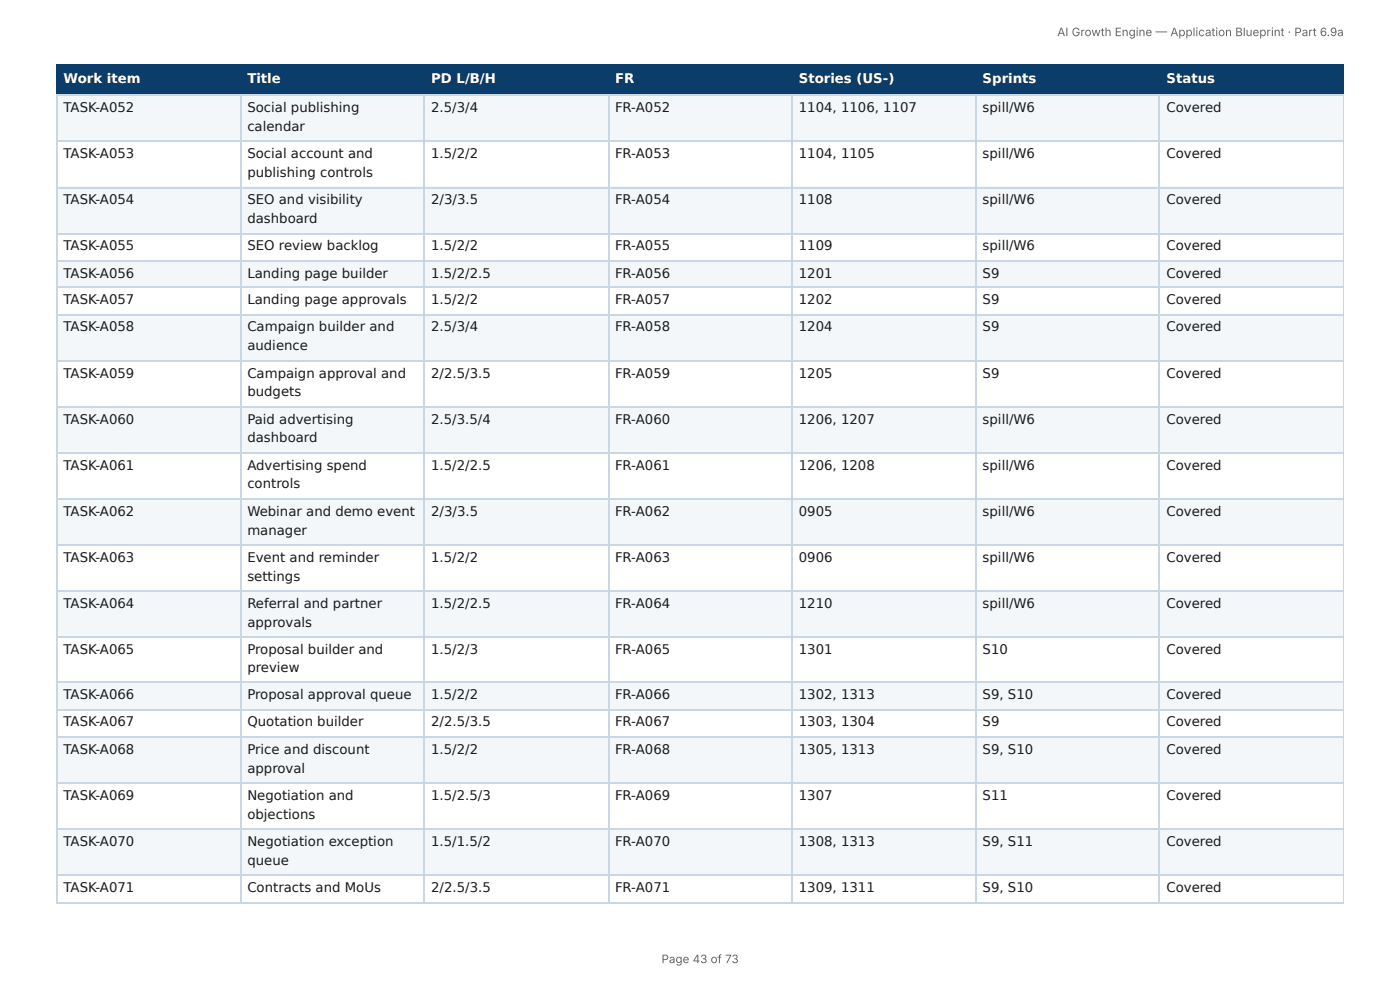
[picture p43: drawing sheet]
<svg xmlns="http://www.w3.org/2000/svg" width="297mm" height="210mm" viewBox="0 0 297 210" stroke-linecap="round" stroke-linejoin="round" font-family="sans-serif">
<defs><g id="words">
<g font-size="2.8" fill="#fff">
<text x="13.5" y="17.7">Work item</text>
<text x="52.5" y="17.7">Title</text>
<text x="91.6" y="17.7">PD L/B/H</text>
<text x="130.6" y="17.7">FR</text>
<text x="169.7" y="17.7">Stories (US-)</text>
<text x="208.7" y="17.7">Sprints</text>
<text x="247.7" y="17.7">Status</text>
</g>
<g font-size="2.8" fill="#1a1a1a">
<text x="13.5" y="23.8">TASK-A052</text>
<text x="52.5" y="23.8">Social publishing</text>
<text x="91.6" y="23.8">2.5/3/4</text>
<text x="130.6" y="23.8">FR-A052</text>
<text x="169.7" y="23.8">1104, 1106, 1107</text>
<text x="208.7" y="23.8">spill/W6</text>
<text x="247.7" y="23.8">Covered</text>
<text x="52.5" y="27.8">calendar</text>
<text x="13.5" y="33.6">TASK-A053</text>
<text x="52.5" y="33.6">Social account and</text>
<text x="91.6" y="33.6">1.5/2/2</text>
<text x="130.6" y="33.6">FR-A053</text>
<text x="169.7" y="33.6">1104, 1105</text>
<text x="208.7" y="33.6">spill/W6</text>
<text x="247.7" y="33.6">Covered</text>
<text x="52.5" y="37.6">publishing controls</text>
<text x="13.5" y="43.4">TASK-A054</text>
<text x="52.5" y="43.4">SEO and visibility</text>
<text x="52.5" y="47.4">dashboard</text>
<text x="91.6" y="43.4">2/3/3.5</text>
<text x="130.6" y="43.4">FR-A054</text>
<text x="169.7" y="43.4">1108</text>
<text x="208.7" y="43.4">spill/W6</text>
<text x="247.7" y="43.4">Covered</text>
<text x="13.5" y="53.2">TASK-A055</text>
<text x="52.5" y="53.2">SEO review backlog</text>
<text x="91.6" y="53.2">1.5/2/2</text>
<text x="130.6" y="53.2">FR-A055</text>
<text x="169.7" y="53.2">1109</text>
<text x="208.7" y="53.2">spill/W6</text>
<text x="247.7" y="53.2">Covered</text>
<text x="13.5" y="59">TASK-A056</text>
<text x="52.5" y="59">Landing page builder</text>
<text x="91.6" y="59">1.5/2/2.5</text>
<text x="130.6" y="59">FR-A056</text>
<text x="169.7" y="59">1201</text>
<text x="208.7" y="59">S9</text>
<text x="247.7" y="59">Covered</text>
<text x="13.5" y="64.6">TASK-A057</text>
<text x="52.5" y="64.6">Landing page approvals</text>
<text x="91.6" y="64.6">1.5/2/2</text>
<text x="130.6" y="64.6">FR-A057</text>
<text x="169.7" y="64.6">1202</text>
<text x="208.7" y="64.6">S9</text>
<text x="247.7" y="64.6">Covered</text>
<text x="13.5" y="70.4">TASK-A058</text>
<text x="52.5" y="70.4">Campaign builder and</text>
<text x="91.6" y="70.4">2.5/3/4</text>
<text x="130.6" y="70.4">FR-A058</text>
<text x="169.7" y="70.4">1204</text>
<text x="208.7" y="70.4">S9</text>
<text x="247.7" y="70.4">Covered</text>
<text x="52.5" y="74.3">audience</text>
<text x="13.5" y="80.2">TASK-A059</text>
<text x="52.5" y="80.2">Campaign approval and</text>
<text x="91.6" y="80.2">2/2.5/3.5</text>
<text x="130.6" y="80.2">FR-A059</text>
<text x="169.7" y="80.2">1205</text>
<text x="208.7" y="80.2">S9</text>
<text x="247.7" y="80.2">Covered</text>
<text x="13.5" y="90">TASK-A060</text>
<text x="52.5" y="84.1">budgets</text>
<text x="52.5" y="90">Paid advertising</text>
<text x="91.6" y="90">2.5/3.5/4</text>
<text x="130.6" y="90">FR-A060</text>
<text x="169.7" y="90">1206, 1207</text>
<text x="208.7" y="90">spill/W6</text>
<text x="247.7" y="90">Covered</text>
<text x="52.5" y="93.9">dashboard</text>
<text x="13.5" y="99.7">TASK-A061</text>
<text x="52.5" y="99.7">Advertising spend</text>
<text x="91.6" y="99.7">1.5/2/2.5</text>
<text x="130.6" y="99.7">FR-A061</text>
<text x="169.7" y="99.7">1206, 1208</text>
<text x="208.7" y="99.7">spill/W6</text>
<text x="247.7" y="99.7">Covered</text>
<text x="52.5" y="103.7">controls</text>
<text x="13.5" y="109.5">TASK-A062</text>
<text x="52.5" y="109.5">Webinar and demo event</text>
<text x="52.5" y="113.5">manager</text>
<text x="91.6" y="109.5">2/3/3.5</text>
<text x="130.6" y="109.5">FR-A062</text>
<text x="169.7" y="109.5">0905</text>
<text x="208.7" y="109.5">spill/W6</text>
<text x="247.7" y="109.5">Covered</text>
<text x="13.5" y="119.3">TASK-A063</text>
<text x="52.5" y="119.3">Event and reminder</text>
<text x="91.6" y="119.3">1.5/2/2</text>
<text x="130.6" y="119.3">FR-A063</text>
<text x="169.7" y="119.3">0906</text>
<text x="208.7" y="119.3">spill/W6</text>
<text x="247.7" y="119.3">Covered</text>
<text x="52.5" y="123.3">settings</text>
<text x="13.5" y="129.1">TASK-A064</text>
<text x="52.5" y="129.1">Referral and partner</text>
<text x="91.6" y="129.1">1.5/2/2.5</text>
<text x="130.6" y="129.1">FR-A064</text>
<text x="169.7" y="129.1">1210</text>
<text x="208.7" y="129.1">spill/W6</text>
<text x="247.7" y="129.1">Covered</text>
<text x="52.5" y="133.1">approvals</text>
<text x="13.5" y="138.9">TASK-A065</text>
<text x="52.5" y="138.9">Proposal builder and</text>
<text x="52.5" y="142.6">preview</text>
<text x="91.6" y="138.9">1.5/2/3</text>
<text x="130.6" y="138.9">FR-A065</text>
<text x="169.7" y="138.9">1301</text>
<text x="208.7" y="138.9">S10</text>
<text x="247.7" y="138.9">Covered</text>
<text x="13.5" y="148.4">TASK-A066</text>
<text x="52.5" y="148.4">Proposal approval queue</text>
<text x="91.6" y="148.4">1.5/2/2</text>
<text x="130.6" y="148.4">FR-A066</text>
<text x="169.7" y="148.4">1302, 1313</text>
<text x="208.7" y="148.4">S9, S10</text>
<text x="247.7" y="148.4">Covered</text>
<text x="13.5" y="154.3">TASK-A067</text>
<text x="52.5" y="154.3">Quotation builder</text>
<text x="91.6" y="154.3">2/2.5/3.5</text>
<text x="130.6" y="154.3">FR-A067</text>
<text x="169.7" y="154.3">1303, 1304</text>
<text x="208.7" y="154.3">S9</text>
<text x="247.7" y="154.3">Covered</text>
<text x="13.5" y="160.1">TASK-A068</text>
<text x="52.5" y="160.1">Price and discount</text>
<text x="91.6" y="160.1">1.5/2/2</text>
<text x="130.6" y="160.1">FR-A068</text>
<text x="169.7" y="160.1">1305, 1313</text>
<text x="208.7" y="160.1">S9, S10</text>
<text x="247.7" y="160.1">Covered</text>
<text x="52.5" y="164">approval</text>
<text x="13.5" y="169.9">TASK-A069</text>
<text x="52.5" y="169.9">Negotiation and</text>
<text x="52.5" y="173.8">objections</text>
<text x="91.6" y="169.9">1.5/2.5/3</text>
<text x="130.6" y="169.9">FR-A069</text>
<text x="169.7" y="169.9">1307</text>
<text x="208.7" y="169.9">S11</text>
<text x="247.7" y="169.9">Covered</text>
<text x="13.5" y="179.7">TASK-A070</text>
<text x="52.5" y="179.7">Negotiation exception</text>
<text x="91.6" y="179.7">1.5/1.5/2</text>
<text x="130.6" y="179.7">FR-A070</text>
<text x="169.7" y="179.7">1308, 1313</text>
<text x="208.7" y="179.7">S9, S11</text>
<text x="247.7" y="179.7">Covered</text>
<text x="52.5" y="183.6">queue</text>
<text x="13.5" y="189.4">TASK-A071</text>
<text x="52.5" y="189.4">Contracts and MoUs</text>
<text x="91.6" y="189.4">2/2.5/3.5</text>
<text x="130.6" y="189.4">FR-A071</text>
<text x="169.7" y="189.4">1309, 1311</text>
<text x="208.7" y="189.4">S9, S10</text>
<text x="247.7" y="189.4">Covered</text>
</g>
<g font-size="2.5" fill="#666">
<text x="224.6" y="7.7">AI Growth Engine — Application Blueprint · Part 6.9a</text>
<text x="140.5" y="204.5">Page 43 of 73</text>
</g>
</g></defs>
<g fill="#0b3d6b">
<path d="M12.2 14h38.9v6.1h-38.9z"/>
<path d="M51.1 14h39.1v6.1h-39.1z"/>
<path d="M90.2 14h38.9v6.1h-38.9z"/>
<path d="M129.1 14h39.2v6.1h-39.2z"/>
<path d="M168.3 14h38.9v6.1h-38.9z"/>
<path d="M207.2 14h39.1v6.1h-39.1z"/>
<path d="M246.3 14h39.1v6.1h-39.1z"/>
</g>
<g fill="#f4f7fa">
<path d="M12.2 20.1h38.9v9.8h-38.9z"/>
<path d="M51.1 20.1h39.1v9.8h-39.1z"/>
<path d="M90.2 20.1h38.9v9.8h-38.9z"/>
<path d="M129.1 20.1h39.2v9.8h-39.2z"/>
<path d="M168.3 20.1h38.9v9.8h-38.9z"/>
<path d="M207.2 20.1h39.1v9.8h-39.1z"/>
<path d="M246.3 20.1h39.1v9.8h-39.1z"/>
<path d="M12.2 39.7h38.9v9.8h-38.9z"/>
<path d="M51.1 39.7h39.1v9.8h-39.1z"/>
<path d="M90.2 39.7h38.9v9.8h-38.9z"/>
<path d="M129.1 39.7h39.2v9.8h-39.2z"/>
<path d="M168.3 39.7h38.9v9.8h-38.9z"/>
<path d="M207.2 39.7h39.1v9.8h-39.1z"/>
<path d="M246.3 39.7h39.1v9.8h-39.1z"/>
<path d="M12.2 55.3h38.9v5.8h-38.9z"/>
<path d="M51.1 55.3h39.1v5.8h-39.1z"/>
<path d="M90.2 55.3h38.9v5.8h-38.9z"/>
<path d="M129.1 55.3h39.2v5.8h-39.2z"/>
<path d="M168.3 55.3h38.9v5.8h-38.9z"/>
<path d="M207.2 55.3h39.1v5.8h-39.1z"/>
<path d="M246.3 55.3h39.1v5.8h-39.1z"/>
<path d="M12.2 66.9h38.9v9.8h-38.9z"/>
<path d="M51.1 66.9h39.1v9.8h-39.1z"/>
<path d="M90.2 66.9h38.9v9.8h-38.9z"/>
<path d="M129.1 66.9h39.2v9.8h-39.2z"/>
<path d="M168.3 66.9h38.9v9.8h-38.9z"/>
<path d="M207.2 66.9h39.1v9.8h-39.1z"/>
<path d="M246.3 66.9h39.1v9.8h-39.1z"/>
<path d="M12.2 86.5h38.9v9.8h-38.9z"/>
<path d="M51.1 86.5h39.1v9.8h-39.1z"/>
<path d="M90.2 86.5h38.9v9.8h-38.9z"/>
<path d="M129.1 86.5h39.2v9.8h-39.2z"/>
<path d="M168.3 86.5h38.9v9.8h-38.9z"/>
<path d="M207.2 86.5h39.1v9.8h-39.1z"/>
<path d="M246.3 86.5h39.1v9.8h-39.1z"/>
<path d="M12.2 105.8h38.9v9.8h-38.9z"/>
<path d="M51.1 105.8h39.1v9.8h-39.1z"/>
<path d="M90.2 105.8h38.9v9.8h-38.9z"/>
<path d="M129.1 105.8h39.2v9.8h-39.2z"/>
<path d="M168.3 105.8h38.9v9.8h-38.9z"/>
<path d="M207.2 105.8h39.1v9.8h-39.1z"/>
<path d="M246.3 105.8h39.1v9.8h-39.1z"/>
<path d="M12.2 125.4h38.9v9.8h-38.9z"/>
<path d="M51.1 125.4h39.1v9.8h-39.1z"/>
<path d="M90.2 125.4h38.9v9.8h-38.9z"/>
<path d="M129.1 125.4h39.2v9.8h-39.2z"/>
<path d="M168.3 125.4h38.9v9.8h-38.9z"/>
<path d="M207.2 125.4h39.1v9.8h-39.1z"/>
<path d="M246.3 125.4h39.1v9.8h-39.1z"/>
<path d="M12.2 145h38.9v5.8h-38.9z"/>
<path d="M51.1 145h39.1v5.8h-39.1z"/>
<path d="M90.2 145h38.9v5.8h-38.9z"/>
<path d="M129.1 145h39.2v5.8h-39.2z"/>
<path d="M168.3 145h38.9v5.8h-38.9z"/>
<path d="M207.2 145h39.1v5.8h-39.1z"/>
<path d="M246.3 145h39.1v5.8h-39.1z"/>
<path d="M12.2 156.6h38.9v9.8h-38.9z"/>
<path d="M51.1 156.6h39.1v9.8h-39.1z"/>
<path d="M90.2 156.6h38.9v9.8h-38.9z"/>
<path d="M129.1 156.6h39.2v9.8h-39.2z"/>
<path d="M168.3 156.6h38.9v9.8h-38.9z"/>
<path d="M207.2 156.6h39.1v9.8h-39.1z"/>
<path d="M246.3 156.6h39.1v9.8h-39.1z"/>
<path d="M12.2 176.2h38.9v9.5h-38.9z"/>
<path d="M51.1 176.2h39.1v9.5h-39.1z"/>
<path d="M90.2 176.2h38.9v9.5h-38.9z"/>
<path d="M129.1 176.2h39.2v9.5h-39.2z"/>
<path d="M168.3 176.2h38.9v9.5h-38.9z"/>
<path d="M207.2 176.2h39.1v9.5h-39.1z"/>
<path d="M246.3 176.2h39.1v9.5h-39.1z"/>
</g>
<path d="M11.9 13.9h273.5M12 13.8v6.6M51.2 13.8v6.6M90.1 13.8v6.6M129.2 13.8v6.6M168.1 13.8v6.6M207.3 13.8v6.6M246.2 13.8v6.6M11.9 20.2h273.5" fill="none" stroke="#0b3d6b" stroke-width=".26"/>
<path d="M285.3 13.8v6.6" fill="none" stroke="#0b3d6b" stroke-width=".21"/>
<g fill="none" stroke="#c9d6e3" stroke-width=".26">
<path d="M11.9 20.2h273.5M11.9 30h273.5M11.9 39.8h273.5M12 20.4v171.2M51.2 20.4v171.2M90.1 20.4v171.2M129.2 20.4v171.2M168.1 20.4v171.2M207.3 20.4v171.2M246.2 20.4v171.2M11.9 49.6h273.5M11.9 55.4h273.5"/>
<path d="M11.9 61h273.5M11.9 66.8h273.5M11.9 76.6h273.5M11.9 86.4h273.5M11.9 96.2h273.5M11.9 106h273.5M11.9 115.8h273.5M11.9 125.5h273.5M11.9 135.3h273.5M11.9 144.9h273.5M11.9 150.7h273.5M11.9 156.5h273.5"/>
<path d="M11.9 166.3h273.5M11.9 176.1h273.5M11.9 185.9h273.5M11.9 191.7h273.5"/>
</g>
<path d="M285.3 20.4v171.2" fill="none" stroke="#c9d6e3" stroke-width=".21"/>
<use href="#words"/>
</svg>
